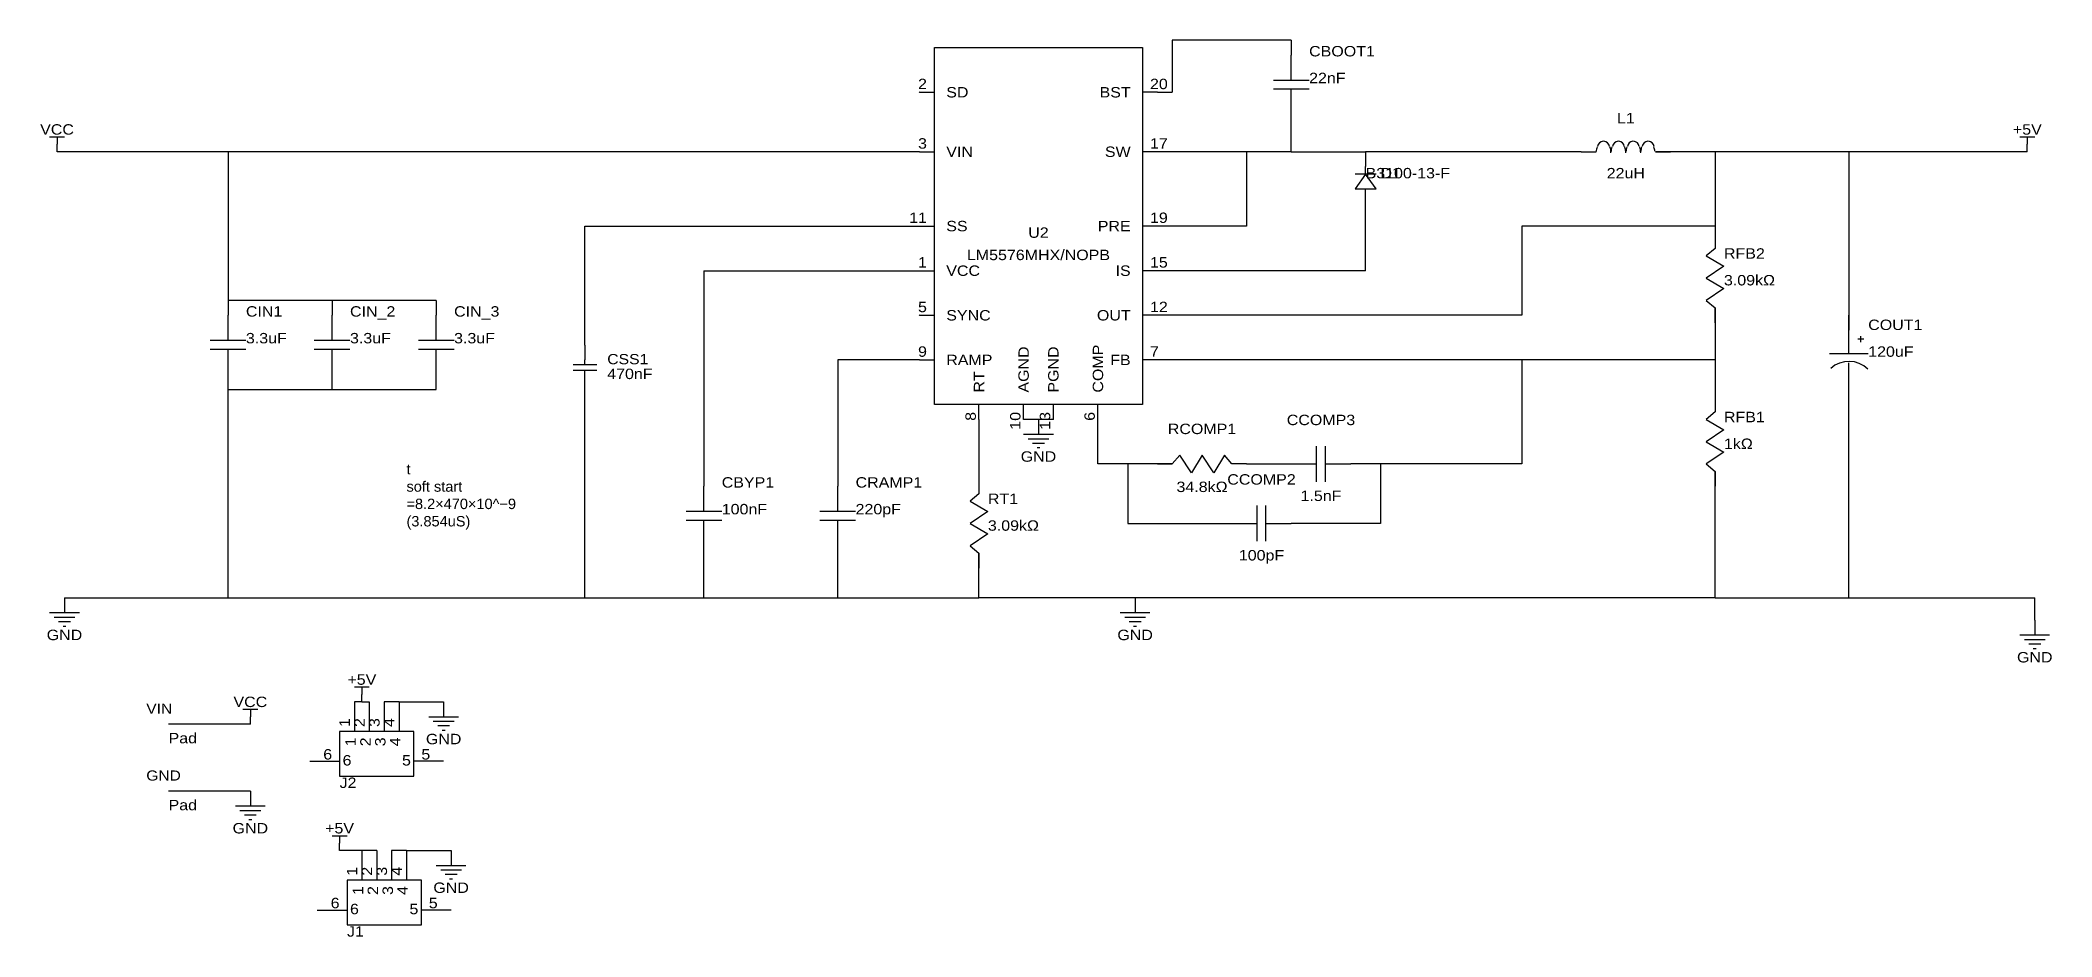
# Model space of a CAD drawing. Header units: millimetres. Extents: x 25 to 369, y 78 to 231.
import ezdxf
from ezdxf.enums import TextEntityAlignment as Align

# ---------------------------------------------------------------- set-up
doc = ezdxf.new("R2010")
doc.units = ezdxf.units.MM
doc.header["$MEASUREMENT"] = 0
doc.styles.get("Standard").update_dxf_attribs({"font": 'arial.ttf'})

msp = doc.modelspace()

# ---------------------------------------------------------------- linework, layer by layer
at = {"color": 1, "true_color": 0x008800}
for points in [[(218.44, 231.14), (218.44, 222.25)], [(238.76, 231.14), (218.44, 231.14)], [(215.9, 222.25), (218.44, 222.25)], [(238.76, 212.09), (238.76, 215.9)], [(57.15, 212.09), (27.94, 212.09)], [(175.26, 212.09), (57.15, 212.09)], [(57.15, 212.09), (57.15, 186.69)], [(231.14, 212.09), (215.9, 212.09)], [(238.76, 212.09), (231.14, 212.09)], [(231.14, 212.09), (231.14, 199.39)], [(238.76, 212.09), (251.46, 212.09)], [(288.29, 212.09), (251.46, 212.09)], [(311.15, 212.09), (303.53, 212.09)], [(334.01, 212.09), (311.15, 212.09)], [(311.15, 212.09), (311.15, 199.39)], [(334.01, 212.09), (334.01, 184.15)], [(364.49, 212.09), (334.01, 212.09)], [(118.11, 179.07), (118.11, 199.39)], [(118.11, 199.39), (175.26, 199.39)], [(231.14, 199.39), (215.9, 199.39)], [(251.46, 191.77), (251.46, 201.93)], [(311.15, 199.39), (278.13, 199.39)], [(278.13, 199.39), (278.13, 184.15)], [(311.15, 199.39), (311.15, 198.12)], [(138.43, 191.77), (138.43, 157.48)], [(138.43, 191.77), (175.26, 191.77)], [(251.46, 191.77), (215.9, 191.77)], [(74.93, 186.69), (57.15, 186.69)], [(92.71, 186.69), (74.93, 186.69)], [(278.13, 184.15), (215.9, 184.15)], [(311.15, 182.88), (311.15, 176.53)], [(161.29, 176.53), (161.29, 157.48)], [(175.26, 176.53), (161.29, 176.53)], [(278.13, 176.53), (215.9, 176.53)], [(311.15, 176.53), (278.13, 176.53)], [(278.13, 176.53), (278.13, 158.75)], [(311.15, 176.53), (311.15, 170.18)], [(57.15, 135.89), (57.15, 171.45)], [(57.15, 171.45), (74.93, 171.45)], [(74.93, 171.45), (92.71, 171.45)], [(118.11, 135.89), (118.11, 171.45)], [(334.01, 135.89), (334.01, 168.91)], [(185.42, 166.37), (185.42, 156.21)], [(195.58, 166.37), (193.04, 166.37)], [(198.12, 166.37), (195.58, 166.37)], [(205.74, 158.75), (205.74, 166.37)], [(210.82, 158.75), (205.74, 158.75)], [(210.82, 158.75), (210.82, 148.59)], [(215.9, 158.75), (210.82, 158.75)], [(231.14, 158.75), (236.22, 158.75)], [(254, 158.75), (251.46, 158.75)], [(254, 158.75), (254, 148.59)], [(278.13, 158.75), (254, 158.75)], [(311.15, 135.89), (311.15, 154.94)], [(210.82, 148.59), (226.06, 148.59)], [(254, 148.59), (241.3, 148.59)], [(138.43, 135.89), (138.43, 142.24)], [(161.29, 135.89), (161.29, 142.24)], [(185.42, 135.89), (185.42, 140.97)], [(29.21, 135.89), (57.15, 135.89)], [(57.15, 135.89), (118.11, 135.89)], [(118.11, 135.89), (138.43, 135.89)], [(138.43, 135.89), (161.29, 135.89)], [(161.29, 135.89), (185.42, 135.89)], [(212.09, 135.89), (185.42, 135.89)], [(311.15, 135.89), (212.09, 135.89)], [(311.15, 135.89), (334.01, 135.89)], [(334.01, 135.89), (365.76, 135.89)], [(365.76, 132.08), (365.76, 135.89)], [(80.01, 118.11), (78.74, 118.11)], [(80.01, 118.11), (81.28, 118.11)], [(86.36, 118.11), (83.82, 118.11)], [(86.36, 118.11), (93.98, 118.11)], [(60.96, 114.3), (46.99, 114.3)], [(60.96, 102.87), (46.99, 102.87)], [(80.01, 92.71), (76.2, 92.71)], [(82.55, 92.71), (80.01, 92.71)], [(87.63, 92.71), (85.09, 92.71)], [(87.63, 92.71), (95.25, 92.71)]]:
    msp.add_lwpolyline(points, dxfattribs=at)
at = {"color": 1, "true_color": 0x880000}
for points in [[(238.76, 231.14), (238.76, 228.6)], [(175.26, 222.25), (177.8, 222.25)], [(215.9, 222.25), (213.36, 222.25)], [(238.76, 215.9), (238.76, 218.44)], [(27.94, 212.09), (27.94, 213.36)], [(364.49, 212.09), (364.49, 213.36)], [(175.26, 212.09), (177.8, 212.09)], [(175.26, 212.09), (177.8, 212.09)], [(215.9, 212.09), (213.36, 212.09)], [(215.9, 212.09), (213.36, 212.09)], [(251.46, 212.09), (251.46, 209.55)], [(288.29, 212.09), (290.83, 212.09)], [(303.53, 212.09), (300.99, 212.09)], [(251.46, 201.93), (251.46, 204.47)], [(175.26, 199.39), (177.8, 199.39)], [(215.9, 199.39), (213.36, 199.39)], [(311.15, 198.12), (311.15, 195.58)], [(175.26, 191.77), (177.8, 191.77)], [(215.9, 191.77), (213.36, 191.77)], [(215.9, 191.77), (213.36, 191.77)], [(57.15, 186.69), (57.15, 184.15)], [(74.93, 186.69), (74.93, 184.15)], [(92.71, 186.69), (92.71, 184.15)], [(175.26, 184.15), (177.8, 184.15)], [(215.9, 184.15), (213.36, 184.15)], [(311.15, 182.88), (311.15, 185.42)], [(334.01, 184.15), (334.01, 181.61)], [(118.11, 179.07), (118.11, 176.53)], [(175.26, 176.53), (177.8, 176.53)], [(215.9, 176.53), (213.36, 176.53)], [(57.15, 171.45), (57.15, 173.99)], [(74.93, 171.45), (74.93, 173.99)], [(92.71, 171.45), (92.71, 173.99)], [(118.11, 171.45), (118.11, 173.99)], [(185.42, 166.37), (185.42, 168.91)], [(193.04, 166.37), (193.04, 168.91)], [(193.04, 166.37), (193.04, 168.91)], [(198.12, 166.37), (198.12, 168.91)], [(198.12, 166.37), (198.12, 168.91)], [(205.74, 166.37), (205.74, 168.91)], [(311.15, 170.18), (311.15, 167.64)], [(334.01, 168.91), (334.01, 171.45)], [(195.58, 166.37), (195.58, 163.83)], [(215.9, 158.75), (218.44, 158.75)], [(231.14, 158.75), (228.6, 158.75)], [(236.22, 158.75), (238.76, 158.75)], [(251.46, 158.75), (248.92, 158.75)], [(138.43, 157.48), (138.43, 154.94)], [(161.29, 157.48), (161.29, 154.94)], [(185.42, 156.21), (185.42, 153.67)], [(311.15, 154.94), (311.15, 157.48)], [(226.06, 148.59), (228.6, 148.59)], [(241.3, 148.59), (238.76, 148.59)], [(138.43, 142.24), (138.43, 144.78)], [(161.29, 142.24), (161.29, 144.78)], [(185.42, 140.97), (185.42, 143.51)], [(29.21, 135.89), (29.21, 133.35)], [(212.09, 135.89), (212.09, 133.35)], [(365.76, 132.08), (365.76, 129.54)], [(78.74, 118.11), (78.74, 113.03)], [(80.01, 118.11), (80.01, 119.38)], [(81.28, 118.11), (81.28, 113.03)], [(83.82, 118.11), (83.82, 113.03)], [(86.36, 118.11), (86.36, 113.03)], [(93.98, 118.11), (93.98, 115.57)], [(60.96, 114.3), (60.96, 115.57)], [(71.12, 107.95), (76.2, 107.95)], [(93.98, 107.95), (88.9, 107.95)], [(60.96, 102.87), (60.96, 100.33)], [(76.2, 92.71), (76.2, 93.98)], [(80.01, 92.71), (80.01, 87.63)], [(82.55, 92.71), (82.55, 87.63)], [(85.09, 92.71), (85.09, 87.63)], [(87.63, 92.71), (87.63, 87.63)], [(95.25, 92.71), (95.25, 90.17)], [(72.39, 82.55), (77.47, 82.55)], [(95.25, 82.55), (90.17, 82.55)]]:
    msp.add_lwpolyline(points, dxfattribs=at)
at = {"color": 1, "true_color": 0xa00000}
for points in [[(238.76, 231.14), (238.76, 228.6)], [(177.8, 229.87), (213.36, 229.87)], [(177.8, 168.91), (177.8, 229.87)], [(213.36, 229.87), (213.36, 168.91)], [(238.76, 224.28), (238.76, 228.6)], [(241.81, 224.28), (235.71, 224.28)], [(175.26, 222.25), (177.8, 222.25)], [(215.9, 222.25), (213.36, 222.25)], [(241.81, 222.76), (235.71, 222.76)], [(238.76, 218.44), (238.76, 222.76)], [(238.76, 215.9), (238.76, 218.44)], [(26.67, 214.63), (29.21, 214.63)], [(27.94, 214.63), (27.94, 213.36)], [(363.22, 214.63), (365.76, 214.63)], [(364.49, 214.63), (364.49, 213.36)], [(175.26, 212.09), (177.8, 212.09)], [(215.9, 212.09), (213.36, 212.09)], [(288.29, 212.09), (290.83, 212.09)], [(300.99, 212.09), (303.53, 212.09)], [(253.24, 208.28), (249.68, 208.28)], [(251.46, 208.28), (251.46, 209.55)], [(251.46, 204.47), (251.46, 205.74)], [(175.26, 199.39), (177.8, 199.39)], [(215.9, 199.39), (213.36, 199.39)], [(311.15, 198.12), (311.15, 195.58)], [(311.15, 195.58), (309.63, 194.31)], [(309.63, 194.31), (312.67, 192.53)], [(312.67, 192.53), (309.63, 190.5)], [(175.26, 191.77), (177.8, 191.77)], [(215.9, 191.77), (213.36, 191.77)], [(309.63, 190.5), (312.67, 188.72)], [(57.15, 186.69), (57.15, 184.15)], [(74.93, 186.69), (74.93, 184.15)], [(92.71, 186.69), (92.71, 184.15)], [(312.67, 188.72), (309.63, 186.69)], [(309.63, 186.69), (311.15, 185.42)], [(57.15, 179.83), (57.15, 184.15)], [(74.93, 179.83), (74.93, 184.15)], [(92.71, 179.83), (92.71, 184.15)], [(175.26, 184.15), (177.8, 184.15)], [(215.9, 184.15), (213.36, 184.15)], [(311.15, 185.42), (311.15, 182.88)], [(334.01, 177.55), (334.01, 184.15)], [(60.2, 179.83), (54.1, 179.83)], [(77.98, 179.83), (71.88, 179.83)], [(95.76, 179.83), (89.66, 179.83)], [(336.55, 180.09), (335.53, 180.09)], [(336.04, 179.58), (336.04, 180.59)], [(60.2, 178.31), (54.1, 178.31)], [(57.15, 173.99), (57.15, 178.31)], [(77.98, 178.31), (71.88, 178.31)], [(74.93, 173.99), (74.93, 178.31)], [(95.76, 178.31), (89.66, 178.31)], [(92.71, 173.99), (92.71, 178.31)], [(116.08, 175.77), (120.14, 175.77)], [(118.11, 175.77), (118.11, 176.53)], [(175.26, 176.53), (177.8, 176.53)], [(215.9, 176.53), (213.36, 176.53)], [(337.31, 177.55), (330.71, 177.55)], [(334.01, 168.91), (334.01, 176.02)], [(57.15, 171.45), (57.15, 173.99)], [(74.93, 171.45), (74.93, 173.99)], [(92.71, 171.45), (92.71, 173.99)], [(116.08, 174.75), (120.14, 174.75)], [(118.11, 173.99), (118.11, 174.75)], [(213.36, 168.91), (177.8, 168.91)], [(185.42, 166.37), (185.42, 168.91)], [(193.04, 166.37), (193.04, 168.91)], [(198.12, 166.37), (198.12, 168.91)], [(205.74, 166.37), (205.74, 168.91)], [(311.15, 170.18), (311.15, 167.64)], [(311.15, 167.64), (309.63, 166.37)], [(309.63, 166.37), (312.67, 164.59)], [(193.04, 163.83), (198.12, 163.83)], [(193.8, 163.07), (197.36, 163.07)], [(194.56, 162.31), (196.6, 162.31)], [(195.33, 161.54), (195.83, 161.54)], [(243.08, 155.7), (243.08, 161.8)], [(244.6, 155.7), (244.6, 161.8)], [(312.67, 164.59), (309.63, 162.56)], [(309.63, 162.56), (312.67, 160.78)], [(218.44, 158.75), (215.9, 158.75)], [(219.71, 160.27), (218.44, 158.75)], [(221.74, 157.23), (219.71, 160.27)], [(223.52, 160.27), (221.74, 157.23)], [(225.55, 157.23), (223.52, 160.27)], [(227.33, 160.27), (225.55, 157.23)], [(228.6, 158.75), (227.33, 160.27)], [(231.14, 158.75), (228.6, 158.75)], [(236.22, 158.75), (238.76, 158.75)], [(238.76, 158.75), (243.08, 158.75)], [(244.6, 158.75), (248.92, 158.75)], [(251.46, 158.75), (248.92, 158.75)], [(312.67, 160.78), (309.63, 158.75)], [(309.63, 158.75), (311.15, 157.48)], [(138.43, 157.48), (138.43, 154.94)], [(138.43, 150.62), (138.43, 154.94)], [(161.29, 157.48), (161.29, 154.94)], [(161.29, 150.62), (161.29, 154.94)], [(185.42, 156.21), (185.42, 153.67)], [(311.15, 157.48), (311.15, 154.94)], [(185.42, 153.67), (183.9, 152.4)], [(183.9, 152.4), (186.94, 150.62)], [(232.92, 145.54), (232.92, 151.64)], [(234.44, 145.54), (234.44, 151.64)], [(141.48, 150.62), (135.38, 150.62)], [(141.48, 149.1), (135.38, 149.1)], [(138.43, 144.78), (138.43, 149.1)], [(164.34, 150.62), (158.24, 150.62)], [(164.34, 149.1), (158.24, 149.1)], [(161.29, 144.78), (161.29, 149.1)], [(186.94, 150.62), (183.9, 148.59)], [(183.9, 148.59), (186.94, 146.81)], [(226.06, 148.59), (228.6, 148.59)], [(228.6, 148.59), (232.92, 148.59)], [(234.44, 148.59), (238.76, 148.59)], [(241.3, 148.59), (238.76, 148.59)], [(138.43, 142.24), (138.43, 144.78)], [(161.29, 142.24), (161.29, 144.78)], [(186.94, 146.81), (183.9, 144.78)], [(183.9, 144.78), (185.42, 143.51)], [(185.42, 143.51), (185.42, 140.97)], [(26.67, 133.35), (31.75, 133.35)], [(27.43, 132.59), (30.99, 132.59)], [(28.19, 131.83), (30.23, 131.83)], [(28.96, 131.06), (29.46, 131.06)], [(209.55, 133.35), (214.63, 133.35)], [(210.31, 132.59), (213.87, 132.59)], [(211.07, 131.83), (213.11, 131.83)], [(211.84, 131.06), (212.34, 131.06)], [(363.22, 129.54), (368.3, 129.54)], [(363.98, 128.78), (367.54, 128.78)], [(364.74, 128.02), (366.78, 128.02)], [(365.51, 127.25), (366.01, 127.25)], [(78.74, 120.65), (81.28, 120.65)], [(80.01, 120.65), (80.01, 119.38)], [(59.69, 116.84), (62.23, 116.84)], [(60.96, 116.84), (60.96, 115.57)], [(91.44, 115.57), (96.52, 115.57)], [(92.2, 114.81), (95.76, 114.81)], [(92.96, 114.05), (95, 114.05)], [(93.73, 113.28), (94.23, 113.28)], [(58.42, 100.33), (63.5, 100.33)], [(59.18, 99.57), (62.74, 99.57)], [(59.94, 98.81), (61.98, 98.81)], [(60.71, 98.04), (61.21, 98.04)], [(74.93, 95.25), (77.47, 95.25)], [(76.2, 95.25), (76.2, 93.98)], [(92.71, 90.17), (97.79, 90.17)], [(93.47, 89.41), (97.03, 89.41)], [(94.23, 88.65), (96.27, 88.65)], [(95, 87.88), (95.5, 87.88)]]:
    msp.add_lwpolyline(points, dxfattribs=at)
at = {"color": 1, "true_color": 0x000000}
for points in [[(175.32, 222.31), (175.2, 222.19)], [(175.2, 222.31), (175.32, 222.19)], [(175.32, 184.21), (175.2, 184.09)], [(175.2, 184.21), (175.32, 184.09)]]:
    msp.add_lwpolyline(points, dxfattribs=at)
at = {"color": 1, "true_color": 0xa00000}
for points in [[(253.24, 205.74), (251.46, 208.28), (249.68, 205.74)], [(76.2, 113.03), (76.2, 105.41), (88.9, 105.41), (88.9, 113.03)], [(77.47, 87.63), (77.47, 80.01), (90.17, 80.01), (90.17, 87.63)]]:
    msp.add_lwpolyline(points, close=True, dxfattribs=at)
for centre, radius, start, end in [((292.1, 212.85), 1.02, 92.9621, 171.5853), ((292.1, 212.85), 1.02, 7.3063, 86.8338), ((294.64, 212.85), 1.02, 92.9621, 171.5853), ((294.64, 212.85), 1.02, 7.3063, 86.8338), ((297.18, 212.85), 1.02, 92.9621, 171.5853), ((297.18, 212.85), 1.02, 7.3063, 86.8338), ((299.72, 212.85), 1.02, 92.9621, 171.5855), ((299.72, 212.85), 1.02, 7.3063, 86.8338), ((294.64, 211.84), 3.81, 163.4569, 175.9334), ((290.07, 211.84), 3.3, 1.0897, 18.7627), ((297.18, 211.84), 3.81, 163.4569, 175.9334), ((292.61, 211.84), 3.3, 1.0897, 18.7627), ((299.72, 211.84), 3.81, 163.4569, 175.9334), ((295.15, 211.84), 3.3, 1.0897, 18.7627), ((302.26, 211.84), 3.81, 163.4569, 175.9334), ((284.74, 208.79), 16.5, 11.7921, 14.4759), ((334.01, 171.7), 4.57, 45, 132.7094)]:
    msp.add_arc(centre, radius, start, end, dxfattribs=at)

# ---------------------------------------------------------------- texts
at = {"color": 1, "true_color": 0x000080, "width": 1.1}
for s, height, p in [('CBOOT1', 1.778, (241.81, 227.84)), ('22nF', 1.778, (241.81, 223.27)), ('B3100-13-F', 1.778, (251.46, 207.01)), ('D1', 1.778, (254, 207.01)), ('RFB2', 1.778, (312.67, 193.29)), ('3.09kΩ', 1.778, (312.67, 188.72)), ('CIN1', 1.778, (60.2, 183.39)), ('CIN_2', 1.778, (77.98, 183.39)), ('CIN_3', 1.778, (95.76, 183.39)), ('COUT1', 1.778, (337.31, 181.1)), ('3.3uF', 1.778, (60.2, 178.82)), ('3.3uF', 1.778, (77.98, 178.82)), ('3.3uF', 1.778, (95.76, 178.82)), ('120uF', 1.778, (337.31, 176.53)), ('CSS1', 1.75, (121.92, 175.26)), ('470nF', 1.778, (121.92, 172.72)), ('RFB1', 1.778, (312.67, 165.35)), ('1kΩ', 1.778, (312.67, 160.78)), ('CBYP1', 1.778, (141.48, 154.18)), ('CRAMP1', 1.778, (164.34, 154.18)), ('100nF', 1.778, (141.48, 149.61)), ('220pF', 1.778, (164.34, 149.61)), ('RT1', 1.778, (186.94, 151.38)), ('3.09kΩ', 1.778, (186.94, 146.81)), ('VIN', 1.729, (43.18, 115.57)), ('Pad', 1.778, (46.99, 110.49)), ('GND', 1.729, (43.18, 104.14)), ('J2', 1.778, (76.2, 102.87)), ('Pad', 1.778, (46.99, 99.06)), ('J1', 1.778, (77.47, 77.47))]:
    msp.add_text(s, height=height, dxfattribs=at).set_placement(p, align=Align.BOTTOM_LEFT)
at = {"color": 1, "true_color": 0x000000, "width": 1.1}
for s, height, p in [('2', 1.78, (176.53, 222.25)), ('3', 1.78, (176.53, 212.09)), ('11', 1.778, (176.53, 199.39)), ('1', 1.78, (176.53, 191.77)), ('5', 1.78, (176.53, 184.15)), ('9', 1.78, (176.53, 176.53)), ('6', 1.78, (74.93, 107.72)), ('6', 1.78, (76.2, 82.32))]:
    msp.add_text(s, height=height, dxfattribs=at).set_placement(p, align=Align.BOTTOM_RIGHT)
for s, height, p in [('20', 1.778, (214.63, 222.25)), ('17', 1.778, (214.63, 212.09)), ('19', 1.778, (214.63, 199.39)), ('15', 1.778, (214.63, 191.77)), ('12', 1.778, (214.63, 184.15)), ('7', 1.78, (214.63, 176.53)), ('5', 1.78, (90.17, 107.72)), ('5', 1.78, (91.44, 82.32))]:
    msp.add_text(s, height=height, dxfattribs=at).set_placement(p, align=Align.BOTTOM_LEFT)
at = {"color": 1, "true_color": 0x0000ff, "width": 1.1}
for s, p in [('SD', (179.83, 222.25)), ('VIN', (179.83, 212.09)), ('SS', (179.83, 199.39)), ('VCC', (179.83, 191.77)), ('SYNC', (179.83, 184.15)), ('RAMP', (179.83, 176.53))]:
    msp.add_text(s, height=1.778, dxfattribs=at).set_placement(p, align=Align.MIDDLE_LEFT)
for s, p in [('BST', (211.33, 222.25)), ('SW', (211.33, 212.09)), ('PRE', (211.33, 199.39)), ('IS', (211.33, 191.77)), ('OUT', (211.33, 184.15)), ('FB', (211.33, 176.53))]:
    msp.add_text(s, height=1.778, dxfattribs=at).set_placement(p, align=Align.MIDDLE_RIGHT)
at = {"color": 1, "true_color": 0x000080, "width": 1.1}
for s, p in [('VCC', (27.94, 215.9)), ('+5V', (364.49, 215.9)), ('GND', (195.58, 160.02)), ('GND', (29.21, 129.54)), ('GND', (212.09, 129.54)), ('GND', (365.76, 125.73)), ('+5V', (80.01, 121.92)), ('VCC', (60.96, 118.11)), ('GND', (93.98, 111.76)), ('GND', (60.96, 96.52)), ('+5V', (76.2, 96.52)), ('GND', (95.25, 86.36))]:
    msp.add_text(s, height=1.778, dxfattribs=at).set_placement(p, align=Align.MIDDLE_CENTER)
for s, p in [('L1', (295.91, 216.41)), ('22uH', (295.91, 207.01)), ('U2', (195.58, 196.85)), ('LM5576MHX/NOPB', (195.58, 193.04)), ('RCOMP1', (223.52, 163.32)), ('CCOMP3', (243.84, 164.85)), ('34.8kΩ', (223.52, 153.42)), ('CCOMP2', (233.68, 154.69)), ('1.5nF', (243.84, 151.89)), ('100pF', (233.68, 141.73))]:
    msp.add_text(s, height=1.778, dxfattribs=at).set_placement(p, align=Align.BOTTOM_CENTER)
at = {"color": 1, "true_color": 0x0000ff, "width": 1.1}
for s, p in [('AGND', (193.04, 170.94)), ('PGND', (198.12, 170.94)), ('COMP', (205.74, 170.94)), ('RT', (185.42, 170.94))]:
    msp.add_text(s, height=1.778, rotation=90, dxfattribs=at).set_placement(p, align=Align.MIDDLE_LEFT)
at = {"color": 1, "true_color": 0x000000, "width": 1.1}
for s, height, p in [('8', 1.78, (185.42, 167.64)), ('10', 1.778, (193.04, 167.64)), ('13', 1.778, (198.12, 167.64)), ('6', 1.78, (205.74, 167.64))]:
    msp.add_text(s, height=height, rotation=90, dxfattribs=at).set_placement(p, align=Align.BOTTOM_RIGHT)
for s, p in [('1', (78.49, 113.81)), ('2', (81.03, 113.81)), ('3', (83.57, 113.81)), ('4', (86.11, 113.81)), ('1', (79.76, 88.41)), ('2', (82.3, 88.41)), ('3', (84.84, 88.41)), ('4', (87.38, 88.41))]:
    msp.add_text(s, height=1.78, rotation=90, dxfattribs=at).set_placement(p, align=Align.BOTTOM_LEFT)
at = {"color": 1, "true_color": 0x0000ff, "width": 1.1}
for s, p in [('1', (79.5, 112.04)), ('2', (82.04, 112.04)), ('3', (84.58, 112.04)), ('4', (87.12, 112.04)), ('1', (80.77, 86.64)), ('2', (83.31, 86.64)), ('3', (85.85, 86.64)), ('4', (88.39, 86.64))]:
    msp.add_text(s, height=1.78, rotation=90, dxfattribs=at).set_placement(p, align=Align.BOTTOM_RIGHT)
for p in [(76.71, 106.7), (77.98, 81.3)]:
    msp.add_text('6', height=1.78, dxfattribs=at).set_placement(p, align=Align.BOTTOM_LEFT)
for p in [(88.39, 106.7), (89.66, 81.3)]:
    msp.add_text('5', height=1.78, dxfattribs=at).set_placement(p, align=Align.BOTTOM_RIGHT)
at = {"insert": (87.63, 158.75), "char_height": 1.778, "width": 1.1, "attachment_point": 1}
msp.add_mtext('t soft\xa0start \u200b=8.2×470×10^−9\\P(3.854uS)', dxfattribs=at)

doc.saveas('drawing.dxf')
